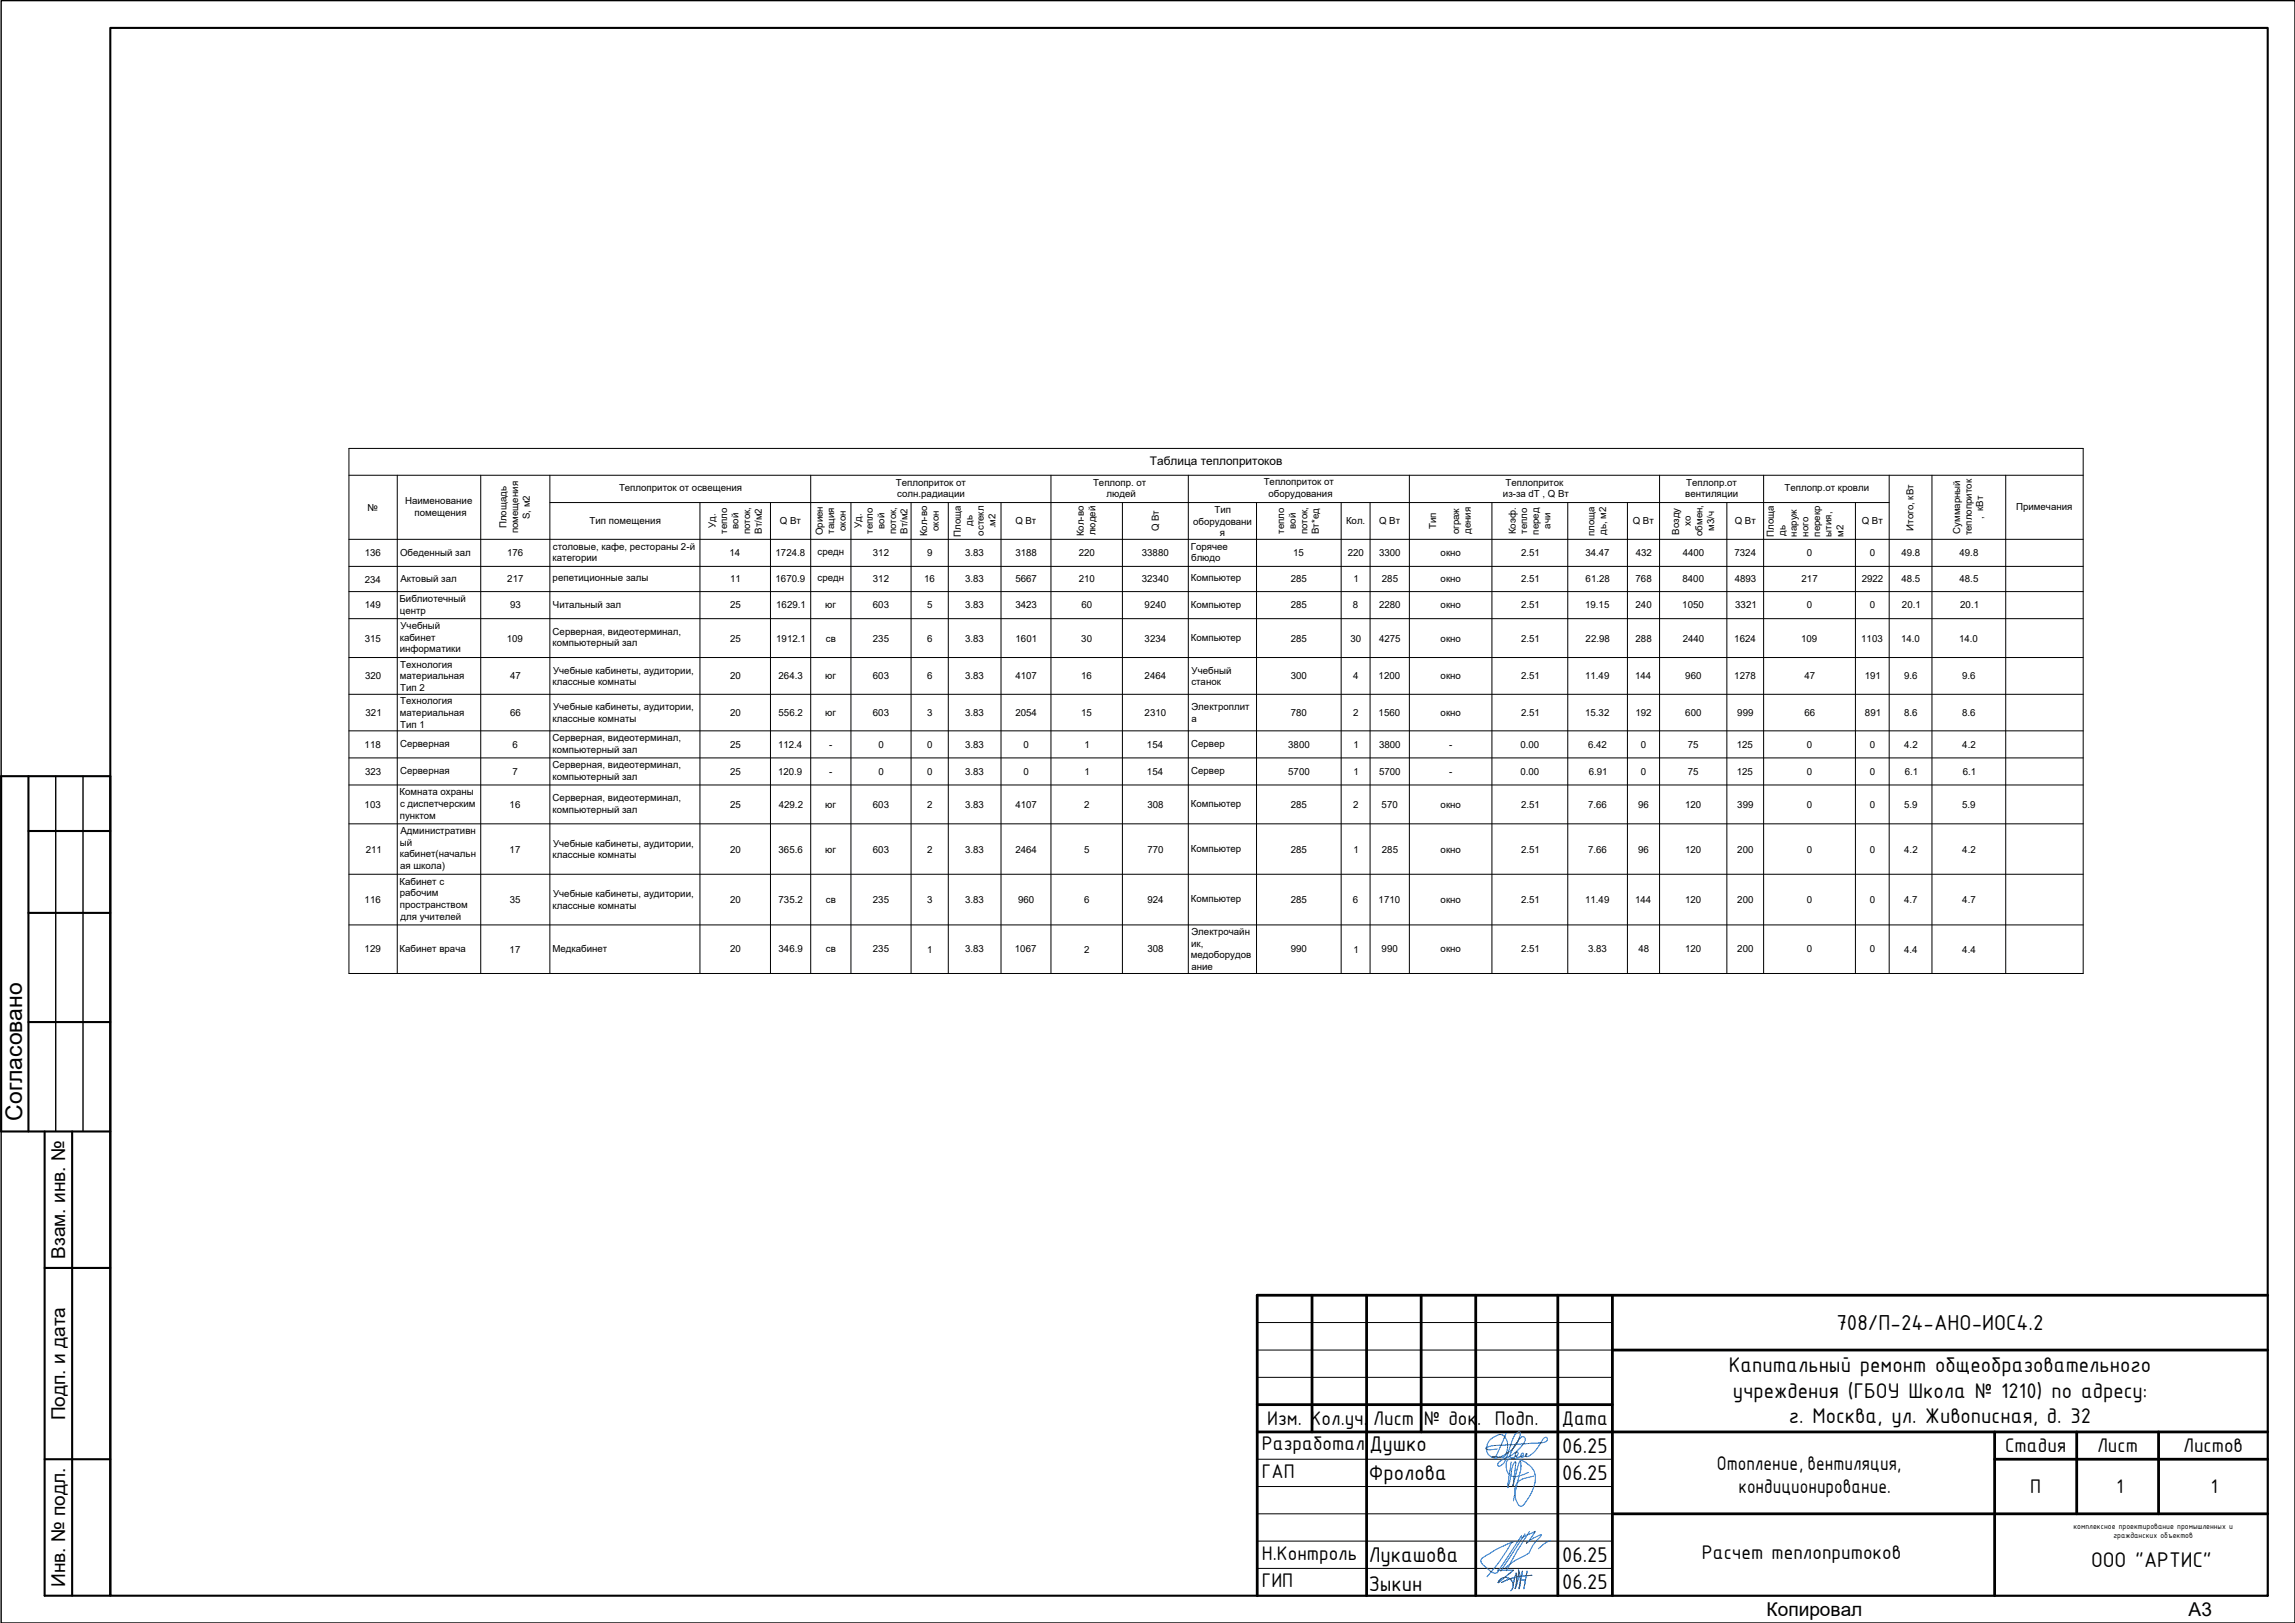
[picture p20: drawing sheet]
<svg xmlns="http://www.w3.org/2000/svg" width="420mm" height="297mm" viewBox="0 0 420 297" stroke-linecap="round" stroke-linejoin="round" font-family="sans-serif">
<defs><g id="words">
<text font-size="4.3" x="336.2" y="243.4">708/П-24-АНО-ИОС4.2</text>
<g font-size="4.2">
<text x="4.1" y="205.1" transform="rotate(-90 4.1 205.1)">Согласовано</text>
<text x="316.5" y="251.1">Капитальный ремонт общеобразовательного</text>
<text x="317.2" y="255.9">учреждения (ГБОУ Школа № 1210) по адресу:</text>
<text x="327.5" y="260.4">г. Москва, ул. Живописная, д. 32</text>
<text x="250.7" y="265.5">Душко</text>
<text x="286" y="265.9">06.25</text>
<text x="250.6" y="270.8">Фролова</text>
<text x="286" y="270.9">06.25</text>
<text x="250.6" y="285.8">Лукашова</text>
<text x="286" y="285.9">06.25</text>
<text x="382.8" y="286.8">ООО &quot;АРТИС&quot;</text>
<text x="250.6" y="291.2">Зыкин</text>
<text x="286" y="290.9">06.25</text>
</g>
<g font-size="3.9">
<text x="232" y="260.8">Изм. Кол.уч.</text>
<text x="251.4" y="260.8">Лист</text>
<text x="260.7" y="260.8">№ док.</text>
<text x="273.7" y="260.8">Подп.</text>
<text x="285.9" y="260.8">Дата</text>
<text x="231" y="265.4">Разработал</text>
<text x="367.1" y="265.8">Стадия</text>
<text x="383.9" y="265.8">Лист</text>
<text x="399.7" y="265.8">Листов</text>
<text x="231" y="270.5">ГАП</text>
<text x="371.7" y="273.3">П</text>
<text x="387.5" y="273.3">1</text>
<text x="404.7" y="273.3">1</text>
<text x="231" y="285.5">Н.Контроль</text>
<text x="311.6" y="285.4">Расчет теплопритоков</text>
<text x="231" y="290.5">ГИП</text>
</g>
<g font-size="3.5">
<text x="11.9" y="230.4" transform="rotate(-90 11.9 230.4)">Взам. инв. №</text>
<text x="11.9" y="260" transform="rotate(-90 11.9 260)">Подп. и дата</text>
<text x="314.3" y="269">Отопление, вентиляция,</text>
<text x="318.3" y="273.2">кондиционирование.</text>
<text x="11.9" y="290.5" transform="rotate(-90 11.9 290.5)">Инв. № подл.</text>
<text x="323.4" y="295.8">Копировал</text>
<text x="400.7" y="295.8">A3</text>
</g>
<text font-size="2.2" x="210.5" y="85.1">Таблица теплопритоков</text>
<g font-size="1.8">
<text x="113.3" y="89.9">Теплоприток от освещения</text>
<text x="164" y="88.9">Теплоприток от</text>
<text x="200.1" y="88.9">Теплопр. от</text>
<text x="231.4" y="88.8">Теплоприток от</text>
<text x="275.6" y="88.9">Теплоприток</text>
<text x="308.7" y="88.9">Теплопр.от</text>
<text x="326.7" y="89.9">Теплопр.от кровли</text>
<text x="67.3" y="93.5">№</text>
<text x="74.2" y="92.3">Наименование</text>
<text x="75.9" y="94.4">помещения</text>
<text x="97" y="95" transform="rotate(-90 97 95)">S, м2</text>
<text x="107.9" y="95.8">Тип помещения</text>
<text x="142.8" y="95.9">Q Вт</text>
<text x="164.3" y="91">солн.радиации</text>
<text x="185.9" y="95.9">Q Вт</text>
<text x="202.6" y="91">людей</text>
<text x="218.4" y="96">оборудовани</text>
<text x="222.3" y="93.8">Тип</text>
<text x="232.2" y="91">оборудования</text>
<text x="246.4" y="96">Кол.</text>
<text x="252.5" y="95.9">Q Вт</text>
<text x="275.2" y="91">из-за dT , Q Вт</text>
<text x="298.9" y="95.9">Q Вт</text>
<text x="308.5" y="91">вентиляции</text>
<text x="317.6" y="95.9">Q Вт</text>
<text x="340.8" y="95.9">Q Вт</text>
<text x="363.1" y="95" transform="rotate(-90 363.1 95)">, кВт</text>
<text x="369.1" y="93.3">Примечания</text>
<text x="66.8" y="101.8">136</text>
<text x="73.2" y="101.7">Обеденный зал</text>
<text x="92.8" y="96.7" transform="rotate(-90 92.8 96.7)">Площадь</text>
<text x="92.8" y="101.8">176</text>
<text x="94.9" y="97.6" transform="rotate(-90 94.9 97.6)">помещения</text>
<text x="101.2" y="100.6">столовые, кафе, рестораны 2-й</text>
<text x="131" y="96.6" transform="rotate(-90 131 96.6)">Уд.</text>
<text x="133.1" y="97.7" transform="rotate(-90 133.1 97.7)">тепло</text>
<text x="133.6" y="101.8">14</text>
<text x="135.2" y="96.8" transform="rotate(-90 135.2 96.8)">вой</text>
<text x="137.3" y="97.8" transform="rotate(-90 137.3 97.8)">поток,</text>
<text x="139.5" y="97.7" transform="rotate(-90 139.5 97.7)">Вт/м2</text>
<text x="142" y="101.8">1724.8</text>
<text x="149.7" y="101.6">средн</text>
<text x="150.6" y="98" transform="rotate(-90 150.6 98)">Ориен</text>
<text x="152.7" y="97.7" transform="rotate(-90 152.7 97.7)">тация</text>
<text x="154.9" y="97.2" transform="rotate(-90 154.9 97.2)">окон</text>
<text x="157.7" y="96.6" transform="rotate(-90 157.7 96.6)">Уд.</text>
<text x="159.8" y="97.7" transform="rotate(-90 159.8 97.7)">тепло</text>
<text x="159.8" y="101.8">312</text>
<text x="161.9" y="96.8" transform="rotate(-90 161.9 96.8)">вой</text>
<text x="164" y="97.8" transform="rotate(-90 164 97.8)">поток,</text>
<text x="166.2" y="97.7" transform="rotate(-90 166.2 97.7)">Вт/м2</text>
<text x="169.7" y="101.8">9</text>
<text x="169.8" y="98.2" transform="rotate(-90 169.8 98.2)">Кол-во</text>
<text x="171.9" y="97.2" transform="rotate(-90 171.9 97.2)">окон</text>
<text x="175.9" y="98.2" transform="rotate(-90 175.9 98.2)">Площа</text>
<text x="176.7" y="101.8">3.83</text>
<text x="178" y="96.3" transform="rotate(-90 178 96.3)">дь</text>
<text x="180.1" y="98" transform="rotate(-90 180.1 98)">остекл</text>
<text x="182.2" y="96.7" transform="rotate(-90 182.2 96.7)">.м2</text>
<text x="185.9" y="101.8">3188</text>
<text x="197.5" y="101.8">220</text>
<text x="198.4" y="98.2" transform="rotate(-90 198.4 98.2)">Кол-во</text>
<text x="200.5" y="98" transform="rotate(-90 200.5 98)">людей</text>
<text x="209" y="101.8">33880</text>
<text x="212.1" y="97.3" transform="rotate(-90 212.1 97.3)">Q Вт</text>
<text x="218" y="100.6">Горячее</text>
<text x="223.4" y="98.1">я</text>
<text x="235.1" y="97.7" transform="rotate(-90 235.1 97.7)">тепло</text>
<text x="236.7" y="101.8">15</text>
<text x="237.2" y="96.8" transform="rotate(-90 237.2 96.8)">вой</text>
<text x="239.4" y="97.8" transform="rotate(-90 239.4 97.8)">поток,</text>
<text x="241.5" y="97.7" transform="rotate(-90 241.5 97.7)">Вт*ед</text>
<text x="246.7" y="101.8">220</text>
<text x="252.5" y="101.8">3300</text>
<text x="262.9" y="96.8" transform="rotate(-90 262.9 96.8)">Тип</text>
<text x="263.7" y="101.8">окно</text>
<text x="267.2" y="97.8" transform="rotate(-90 267.2 97.8)">ограж</text>
<text x="269.3" y="97.7" transform="rotate(-90 269.3 97.7)">дения</text>
<text x="277.5" y="97.8" transform="rotate(-90 277.5 97.8)">Коэф.</text>
<text x="278.5" y="101.8">2.51</text>
<text x="279.6" y="97.7" transform="rotate(-90 279.6 97.7)">тепло</text>
<text x="281.7" y="97.9" transform="rotate(-90 281.7 97.9)">перед</text>
<text x="283.8" y="96.8" transform="rotate(-90 283.8 96.8)">ачи</text>
<text x="290.2" y="101.8">34.47</text>
<text x="291.9" y="98.1" transform="rotate(-90 291.9 98.1)">площа</text>
<text x="294" y="97.9" transform="rotate(-90 294 97.9)">дь, м2</text>
<text x="299.5" y="101.8">432</text>
<text x="307.4" y="97.9" transform="rotate(-90 307.4 97.9)">Возду</text>
<text x="308.1" y="101.8">4400</text>
<text x="309.5" y="96.3" transform="rotate(-90 309.5 96.3)">хо</text>
<text x="311.7" y="98.1" transform="rotate(-90 311.7 98.1)">обмен,</text>
<text x="313.8" y="97.1" transform="rotate(-90 313.8 97.1)">м3/ч</text>
<text x="317.6" y="101.8">7324</text>
<text x="324.7" y="98.2" transform="rotate(-90 324.7 98.2)">Площа</text>
<text x="326.9" y="98.1" transform="rotate(-90 326.9 98.1)">дь</text>
<text x="329" y="98.2" transform="rotate(-90 329 98.2)">наруж</text>
<text x="330.8" y="101.8">0</text>
<text x="331.1" y="98.2" transform="rotate(-90 331.1 98.2)">ного</text>
<text x="333.2" y="98.2" transform="rotate(-90 333.2 98.2)">перекр</text>
<text x="335.3" y="98.2" transform="rotate(-90 335.3 98.2)">ытия,</text>
<text x="337.5" y="98.2" transform="rotate(-90 337.5 98.2)">м2</text>
<text x="342.3" y="101.8">0</text>
<text x="348.1" y="101.8">49.8</text>
<text x="350.3" y="97.1" transform="rotate(-90 350.3 97.1)">Итого, кВт</text>
<text x="358.7" y="101.8">49.8</text>
<text x="358.9" y="97.7" transform="rotate(-90 358.9 97.7)">Суммарный</text>
<text x="361" y="98" transform="rotate(-90 361 98)">теплоприток</text>
<text x="66.8" y="106.6">234</text>
<text x="73.3" y="106.6">Актовый зал</text>
<text x="92.9" y="106.6">217</text>
<text x="101.2" y="102.7">категории</text>
<text x="101.2" y="106.4">репетиционные залы</text>
<text x="133.7" y="106.6">11</text>
<text x="142" y="106.6">1670.9</text>
<text x="149.7" y="106.4">средн</text>
<text x="159.8" y="106.6">312</text>
<text x="169.2" y="106.6">16</text>
<text x="176.7" y="106.6">3.83</text>
<text x="185.9" y="106.6">5667</text>
<text x="197.5" y="106.6">210</text>
<text x="209" y="106.6">32340</text>
<text x="218" y="106.4">Компьютер</text>
<text x="218.1" y="102.7">блюдо</text>
<text x="236.3" y="106.6">285</text>
<text x="247.8" y="106.6">1</text>
<text x="253" y="106.6">285</text>
<text x="263.7" y="106.6">окно</text>
<text x="278.5" y="106.6">2.51</text>
<text x="290.3" y="106.6">61.28</text>
<text x="299.4" y="106.6">768</text>
<text x="308" y="106.6">8400</text>
<text x="317.6" y="106.6">4893</text>
<text x="329.8" y="106.6">217</text>
<text x="340.8" y="106.6">2922</text>
<text x="348.1" y="106.6">48.5</text>
<text x="358.7" y="106.6">48.5</text>
<text x="66.8" y="111.4">149</text>
<text x="73.2" y="110.2">Библиотечный</text>
<text x="73.2" y="112.3">центр</text>
<text x="93.4" y="111.4">93</text>
<text x="101.2" y="111.4">Читальный зал</text>
<text x="133.6" y="111.4">25</text>
<text x="142.1" y="111.4">1629.1</text>
<text x="151.1" y="111.4">юг</text>
<text x="159.8" y="111.4">603</text>
<text x="169.7" y="111.4">5</text>
<text x="176.7" y="111.4">3.83</text>
<text x="185.9" y="111.4">3423</text>
<text x="198" y="111.4">60</text>
<text x="209.6" y="111.4">9240</text>
<text x="218" y="111.2">Компьютер</text>
<text x="236.3" y="111.4">285</text>
<text x="247.7" y="111.4">8</text>
<text x="252.5" y="111.4">2280</text>
<text x="263.7" y="111.4">окно</text>
<text x="278.5" y="111.4">2.51</text>
<text x="290.2" y="111.4">19.15</text>
<text x="299.4" y="111.4">240</text>
<text x="308" y="111.4">1050</text>
<text x="317.7" y="111.4">3321</text>
<text x="330.8" y="111.4">0</text>
<text x="342.3" y="111.4">0</text>
<text x="348.2" y="111.4">20.1</text>
<text x="358.9" y="111.4">20.1</text>
<text x="66.8" y="117.4">315</text>
<text x="73.2" y="117.3">кабинет</text>
<text x="73.2" y="119.4">информатики</text>
<text x="73.3" y="115.1">Учебный</text>
<text x="92.8" y="117.4">109</text>
<text x="101.2" y="116.2">Серверная, видеотерминал,</text>
<text x="101.2" y="118.3">компьютерный зал</text>
<text x="133.6" y="117.4">25</text>
<text x="142.1" y="117.4">1912.1</text>
<text x="151.2" y="117.4">св</text>
<text x="159.8" y="117.4">235</text>
<text x="169.7" y="117.4">6</text>
<text x="176.7" y="117.4">3.83</text>
<text x="185.9" y="117.4">1601</text>
<text x="198" y="117.4">30</text>
<text x="209.6" y="117.4">3234</text>
<text x="218" y="117.2">Компьютер</text>
<text x="236.3" y="117.4">285</text>
<text x="247.2" y="117.4">30</text>
<text x="252.5" y="117.4">4275</text>
<text x="263.7" y="117.4">окно</text>
<text x="278.5" y="117.4">2.51</text>
<text x="290.3" y="117.4">22.98</text>
<text x="299.4" y="117.4">288</text>
<text x="308.1" y="117.4">2440</text>
<text x="317.5" y="117.4">1624</text>
<text x="329.7" y="117.4">109</text>
<text x="340.8" y="117.4">1103</text>
<text x="348" y="117.4">14.0</text>
<text x="358.7" y="117.4">14.0</text>
<text x="66.8" y="124.3">320</text>
<text x="73.2" y="124.3">материальная</text>
<text x="73.3" y="122.2">Технология</text>
<text x="93.4" y="124.3">47</text>
<text x="101.2" y="125.4">классные комнаты</text>
<text x="101.3" y="123.3">Учебные кабинеты, аудитории,</text>
<text x="133.6" y="124.3">20</text>
<text x="142.5" y="124.3">264.3</text>
<text x="151.1" y="124.3">юг</text>
<text x="159.8" y="124.3">603</text>
<text x="169.7" y="124.3">6</text>
<text x="176.7" y="124.3">3.83</text>
<text x="185.9" y="124.3">4107</text>
<text x="197.9" y="124.3">16</text>
<text x="209.6" y="124.3">2464</text>
<text x="218.1" y="125.4">станок</text>
<text x="218.1" y="123.3">Учебный</text>
<text x="236.3" y="124.3">300</text>
<text x="247.7" y="124.3">4</text>
<text x="252.4" y="124.3">1200</text>
<text x="263.7" y="124.3">окно</text>
<text x="278.5" y="124.3">2.51</text>
<text x="290.2" y="124.3">11.49</text>
<text x="299.3" y="124.3">144</text>
<text x="308.5" y="124.3">960</text>
<text x="317.5" y="124.3">1278</text>
<text x="330.3" y="124.3">47</text>
<text x="341.4" y="124.3">191</text>
<text x="348.6" y="124.3">9.6</text>
<text x="359.2" y="124.3">9.6</text>
<text x="66.9" y="131.1">321</text>
<text x="73.2" y="131.1">материальная</text>
<text x="73.3" y="128.9">Технология</text>
<text x="73.3" y="126.4">Тип 2</text>
<text x="93.4" y="131.1">66</text>
<text x="101.3" y="130">Учебные кабинеты, аудитории,</text>
<text x="133.6" y="131.1">20</text>
<text x="142.5" y="131.1">556.2</text>
<text x="151.1" y="131.1">юг</text>
<text x="159.8" y="131.1">603</text>
<text x="169.7" y="131.1">3</text>
<text x="176.7" y="131.1">3.83</text>
<text x="185.9" y="131.1">2054</text>
<text x="197.9" y="131.1">15</text>
<text x="209.6" y="131.1">2310</text>
<text x="218.1" y="130">Электроплит</text>
<text x="236.3" y="131.1">780</text>
<text x="247.7" y="131.1">2</text>
<text x="252.4" y="131.1">1560</text>
<text x="263.7" y="131.1">окно</text>
<text x="278.5" y="131.1">2.51</text>
<text x="290.2" y="131.1">15.32</text>
<text x="299.4" y="131.1">192</text>
<text x="308.5" y="131.1">600</text>
<text x="318.1" y="131.1">999</text>
<text x="330.3" y="131.1">66</text>
<text x="341.4" y="131.1">891</text>
<text x="348.6" y="131.1">8.6</text>
<text x="359.2" y="131.1">8.6</text>
<text x="66.8" y="136.9">118</text>
<text x="73.2" y="136.7">Серверная</text>
<text x="73.3" y="133.2">Тип 1</text>
<text x="93.9" y="136.9">6</text>
<text x="101.2" y="132.1">классные комнаты</text>
<text x="101.2" y="135.7">Серверная, видеотерминал,</text>
<text x="101.2" y="137.8">компьютерный зал</text>
<text x="133.6" y="136.9">25</text>
<text x="142.5" y="136.9">112.4</text>
<text x="151.8" y="136.9">-</text>
<text x="160.8" y="136.9">0</text>
<text x="169.7" y="136.9">0</text>
<text x="176.7" y="136.9">3.83</text>
<text x="187.4" y="136.9">0</text>
<text x="198.5" y="136.9">1</text>
<text x="210" y="136.9">154</text>
<text x="218.1" y="136.7">Сервер</text>
<text x="218.1" y="132.1">а</text>
<text x="235.8" y="136.9">3800</text>
<text x="247.8" y="136.9">1</text>
<text x="252.5" y="136.9">3800</text>
<text x="265.3" y="136.9">-</text>
<text x="278.3" y="136.9">0.00</text>
<text x="290.8" y="136.9">6.42</text>
<text x="300.4" y="136.9">0</text>
<text x="309" y="136.9">75</text>
<text x="318" y="136.9">125</text>
<text x="330.8" y="136.9">0</text>
<text x="342.3" y="136.9">0</text>
<text x="348.6" y="136.9">4.2</text>
<text x="359.3" y="136.9">4.2</text>
<text x="66.8" y="141.8">323</text>
<text x="73.2" y="141.7">Серверная</text>
<text x="93.9" y="141.8">7</text>
<text x="101.2" y="140.6">Серверная, видеотерминал,</text>
<text x="101.2" y="142.7">компьютерный зал</text>
<text x="133.6" y="141.8">25</text>
<text x="142.5" y="141.8">120.9</text>
<text x="151.8" y="141.8">-</text>
<text x="160.8" y="141.8">0</text>
<text x="169.7" y="141.8">0</text>
<text x="176.7" y="141.8">3.83</text>
<text x="187.4" y="141.8">0</text>
<text x="198.5" y="141.8">1</text>
<text x="210" y="141.8">154</text>
<text x="218.1" y="141.7">Сервер</text>
<text x="235.8" y="141.8">5700</text>
<text x="247.8" y="141.8">1</text>
<text x="252.5" y="141.8">5700</text>
<text x="265.3" y="141.8">-</text>
<text x="278.3" y="141.8">0.00</text>
<text x="290.9" y="141.8">6.91</text>
<text x="300.4" y="141.8">0</text>
<text x="309" y="141.8">75</text>
<text x="318" y="141.8">125</text>
<text x="330.8" y="141.8">0</text>
<text x="342.3" y="141.8">0</text>
<text x="348.7" y="141.8">6.1</text>
<text x="359.3" y="141.8">6.1</text>
<text x="66.8" y="147.9">103</text>
<text x="73.2" y="145.6">Комната охраны</text>
<text x="73.2" y="149.8">пунктом</text>
<text x="73.2" y="147.7">с диспетчерским</text>
<text x="93.3" y="147.9">16</text>
<text x="101.2" y="146.6">Серверная, видеотерминал,</text>
<text x="101.2" y="148.7">компьютерный зал</text>
<text x="133.6" y="147.9">25</text>
<text x="142.6" y="147.9">429.2</text>
<text x="151.1" y="147.9">юг</text>
<text x="159.8" y="147.9">603</text>
<text x="169.7" y="147.9">2</text>
<text x="176.7" y="147.9">3.83</text>
<text x="185.9" y="147.9">4107</text>
<text x="198.5" y="147.9">2</text>
<text x="210.1" y="147.9">308</text>
<text x="218" y="147.7">Компьютер</text>
<text x="236.3" y="147.9">285</text>
<text x="247.7" y="147.9">2</text>
<text x="252.9" y="147.9">570</text>
<text x="263.7" y="147.9">окно</text>
<text x="278.5" y="147.9">2.51</text>
<text x="290.8" y="147.9">7.66</text>
<text x="299.9" y="147.9">96</text>
<text x="308.5" y="147.9">120</text>
<text x="318.1" y="147.9">399</text>
<text x="330.8" y="147.9">0</text>
<text x="342.3" y="147.9">0</text>
<text x="348.6" y="147.9">5.9</text>
<text x="359.2" y="147.9">5.9</text>
<text x="73.2" y="154.8">ый</text>
<text x="73.3" y="152.6">Административн</text>
<text x="101.3" y="155">Учебные кабинеты, аудитории,</text>
<text x="218" y="155.9">Компьютер</text>
<text x="67" y="156">211</text>
<text x="73.2" y="161.9">Кабинет с</text>
<text x="73.2" y="156.9">кабинет(начальн</text>
<text x="73.2" y="159">ая школа)</text>
<text x="93.3" y="156">17</text>
<text x="101.2" y="157.1">классные комнаты</text>
<text x="133.6" y="156">20</text>
<text x="142.5" y="156">365.6</text>
<text x="151.1" y="156">юг</text>
<text x="159.8" y="156">603</text>
<text x="169.7" y="156">2</text>
<text x="176.7" y="156">3.83</text>
<text x="185.9" y="156">2464</text>
<text x="198.5" y="156">5</text>
<text x="210.1" y="156">770</text>
<text x="236.3" y="156">285</text>
<text x="247.8" y="156">1</text>
<text x="253" y="156">285</text>
<text x="263.7" y="156">окно</text>
<text x="278.5" y="156">2.51</text>
<text x="290.8" y="156">7.66</text>
<text x="299.9" y="156">96</text>
<text x="308.5" y="156">120</text>
<text x="318.1" y="156">200</text>
<text x="330.8" y="156">0</text>
<text x="342.3" y="156">0</text>
<text x="348.6" y="156">4.2</text>
<text x="359.3" y="156">4.2</text>
<text x="66.8" y="165.3">116</text>
<text x="73.2" y="164.1">рабочим</text>
<text x="73.2" y="166.2">пространством</text>
<text x="93.3" y="165.3">35</text>
<text x="101.2" y="166.3">классные комнаты</text>
<text x="101.3" y="164.2">Учебные кабинеты, аудитории,</text>
<text x="133.6" y="165.3">20</text>
<text x="142.5" y="165.3">735.2</text>
<text x="151.2" y="165.3">св</text>
<text x="159.8" y="165.3">235</text>
<text x="169.7" y="165.3">3</text>
<text x="176.7" y="165.3">3.83</text>
<text x="186.4" y="165.3">960</text>
<text x="198.5" y="165.3">6</text>
<text x="210.1" y="165.3">924</text>
<text x="218" y="165.1">Компьютер</text>
<text x="236.3" y="165.3">285</text>
<text x="247.7" y="165.3">6</text>
<text x="252.4" y="165.3">1710</text>
<text x="263.7" y="165.3">окно</text>
<text x="278.5" y="165.3">2.51</text>
<text x="290.2" y="165.3">11.49</text>
<text x="299.3" y="165.3">144</text>
<text x="308.5" y="165.3">120</text>
<text x="318.1" y="165.3">200</text>
<text x="330.8" y="165.3">0</text>
<text x="342.3" y="165.3">0</text>
<text x="348.6" y="165.3">4.7</text>
<text x="359.3" y="165.3">4.7</text>
<text x="73.3" y="168.3">для учителей</text>
<text x="218.1" y="173.3">ик,</text>
<text x="218.1" y="171.1">Электрочайн</text>
<text x="66.8" y="174.3">129</text>
<text x="73.2" y="174.2">Кабинет врача</text>
<text x="93.3" y="174.4">17</text>
<text x="101.1" y="174.2">Медкабинет</text>
<text x="133.6" y="174.3">20</text>
<text x="142.5" y="174.3">346.9</text>
<text x="151.2" y="174.3">св</text>
<text x="159.8" y="174.3">235</text>
<text x="169.8" y="174.4">1</text>
<text x="176.7" y="174.3">3.83</text>
<text x="185.8" y="174.3">1067</text>
<text x="198.5" y="174.4">2</text>
<text x="210.1" y="174.3">308</text>
<text x="218" y="175.4">медоборудов</text>
<text x="218.1" y="177.5">ание</text>
<text x="236.3" y="174.3">990</text>
<text x="247.8" y="174.4">1</text>
<text x="252.9" y="174.3">990</text>
<text x="263.7" y="174.3">окно</text>
<text x="278.5" y="174.3">2.51</text>
<text x="290.8" y="174.3">3.83</text>
<text x="299.9" y="174.3">48</text>
<text x="308.5" y="174.3">120</text>
<text x="318.1" y="174.3">200</text>
<text x="330.8" y="174.3">0</text>
<text x="342.3" y="174.3">0</text>
<text x="348.6" y="174.4">4.4</text>
<text x="359.3" y="174.4">4.4</text>
</g>
<g font-size="1.6">
<text x="379.6" y="279.9">комплексное проектирование промышленных и</text>
<text x="386.9" y="281.5">гражданских объектов</text>
</g>
</g></defs>
<g fill="none" stroke="#000" stroke-width=".18">
<path d="M63.9 87h317.5M63.9 98.7h317.5M63.9 82.1h317.5v96.1h-317.5zM72.7 87v91.2M88 87v91.2M100.7 87v91.2M100.7 92h245.2M128.1 92v86.2M141.1 92v86.2M148.4 87v91.2M155.8 92v86.2M166.8 92v86.2"/>
<path d="M173.6 92v86.2M183.3 92v86.2M192.4 87v91.2M205.5 92v86.2M217.6 87v91.2M230 92v86.2M245.5 92v86.2M250.8 92v86.2M258 87v91.2M273.1 92v86.2M287 92v86.2M297.9 92v86.2"/>
<path d="M303.8 87v91.2M316.1 92v86.2M322.9 87v91.2M339.7 92v86.2M345.9 87v91.2M353.7 87v91.2M367.2 87v91.2M63.9 103.7h317.5M63.9 108.3h317.5M63.9 113.2h317.5M63.9 120.3h317.5M63.9 127.1h317.5"/>
<path d="M63.9 133.8h317.5M63.9 138.7h317.5M63.9 143.7h317.5M63.9 150.8h317.5M63.9 160h317.5M63.9 169.3h317.5"/>
</g>
<!-- layer: 0 -->
<path d="M.2 .1h420v296.9h-420zM10.2 142.1v65M15.2 142.1v65M415.2 237.1v54.9h-185" fill="none" stroke="#000" stroke-width=".25"/>
<path d="M20.2 5.1h395v286.9h-395zM5.2 142.1v65M5.2 152.1h15M5.2 167.1h15M5.2 187.1h15M13.2 207.1v84.9M20.2 207.1h-20v-65h20v149.9h-12v-84.9M8.2 232.1h12M8.2 267.1h12" fill="none" stroke="#000" stroke-width=".38"/>
<path d="M230.2 252.1h65M230.2 247.1h65M230.2 242h65M230.2 267.1h65M230.2 272.1h65M230.2 277.1h65M230.2 282.1h65M230.2 287h65" fill="none" stroke="#000" stroke-width=".18"/>
<g fill="none" stroke="#000" stroke-width=".51">
<path d="M240.2 237.1v25M250.2 237.1v54.9M260.2 237.1v25M270.2 237.1v54.9M285.2 237.1v54.9M295.2 237.1v54.9M415.2 237.1h-185v54.9M230.2 257.1h65M295.2 247.1h120M230.2 262.1h185M295.2 277.1h120M365.2 267.1h50"/>
<path d="M365.2 262.1v29.9M380.2 262.1v15M395.2 262.1v15"/>
</g>
<g fill="none" stroke="#0060c2" stroke-width=".18">
<path d="M275.7 262.4l-.2 .5a14.1 14.1 0 0 1-1.9 3.8l-.4-.1h.6a1.47 1.47 0 0 0 1.7-.1 3 3 0 0 0-.3-3.8l-.2-.1a2.52 2.52 0 0 0-2.5 3.6 1.74 1.74 0 0 0 2.2 .4 5.5 5.5 0 0 0 3.6-4.4v-.2l-.4 .1a1.86 1.86 0 0 0-1 1.3l-.7 2.1a4.6 4.6 0 0 1-1.3 2.6 .49 .49 0 0 1-.7 .2 .57 .57 0 0 1 .3-.8l.7-.4a7.2 7.2 0 0 0 4-3.5 .52 .52 0 0 0-.6-.6 7.8 7.8 0 0 0-2.2 3.6l.1 .2a1.2 1.2 0 0 0 1.4-.8v-.2a.45 .45 0 0 0-.5 .5 .45 .45 0 0 0 .6 .4 .8 .8 0 0 0 .9-.5v-.1a.36 .36 0 0 0-.5 .1 .36 .36 0 0 0 .2 .5h.2a.73 .73 0 0 0 .7-.6l-.2 .1 .1 .4a3.4 3.4 0 0 0 2.3-1.9 2.67 2.67 0 0 1 1.3-1.7h.1a.46 .46 0 0 1-.1 .8l-.8 .3-8.8 .5-1.1 .2-.3 .3a1.85 1.85 0 0 0 1.9 .1h.2M276.6 267.6l-.5 4.7 .3-.9 .4-2.6 .4-1.1 .3-.2-.5 4.5 .7-2.8 .6-1.8 .1 .1 .1 .8-.1 .8-1.3 5.6M279.8 269.5a4.7 4.7 0 0 1-3 .7 2.11 2.11 0 0 1-.7-3 4 4 0 0 1 5 3 8 8 0 0 1-2.5 5.5 .65 .65 0 0 1-.7-.5 4.1 4.1 0 0 1-.2-3.7l.3-.3a3.5 3.5 0 0 1 1.9-.8l.9-.2M274.2 287.4h2.9l-2.8 2.3M274.3 289.6a1.42 1.42 0 0 1 2.1-.7 1.42 1.42 0 0 1 .2 2.2M277.6 288l-.6 2.4M277.6 288.1h.1M277.6 288v1.4l-.2 1.3M278.1 290.7l.2-1.7-.3-1.7-.1 1.8-.5 1.6M278.4 289.2h.9M278.6 281.1l-4.5 6.8a1.2 1.2 0 0 1-1.1-.3l-1-.8a1.48 1.48 0 0 1-.9-1.4l.2-.2a28.6 28.6 0 0 1 5.9-3.1l-.2 .1a1.55 1.55 0 0 0-.8 1l-.3 .5a31 31 0 0 1-3.7 4.9M278.6 281.5l2.5-1.2-1.1 1.5-.5 .6a6.3 6.3 0 0 1 2.7-1.5v.1a9.4 9.4 0 0 0-2.3 3.3l-1.1 .6a10.8 10.8 0 0 0-3.2 2.1"/>
<path d="M278.7 287.6l-.6 3.2M279.2 280.7l-4.5 6.9M279.6 287.6l-.6 3.2M280 280.3l-2.3 3.5-1.9 3.7M280.5 288.3a11.3 11.3 0 0 0-5.6 1.3M283.8 281.9l-1.1 .7-1.1 .8"/>
</g>
<use href="#words"/>
</svg>
